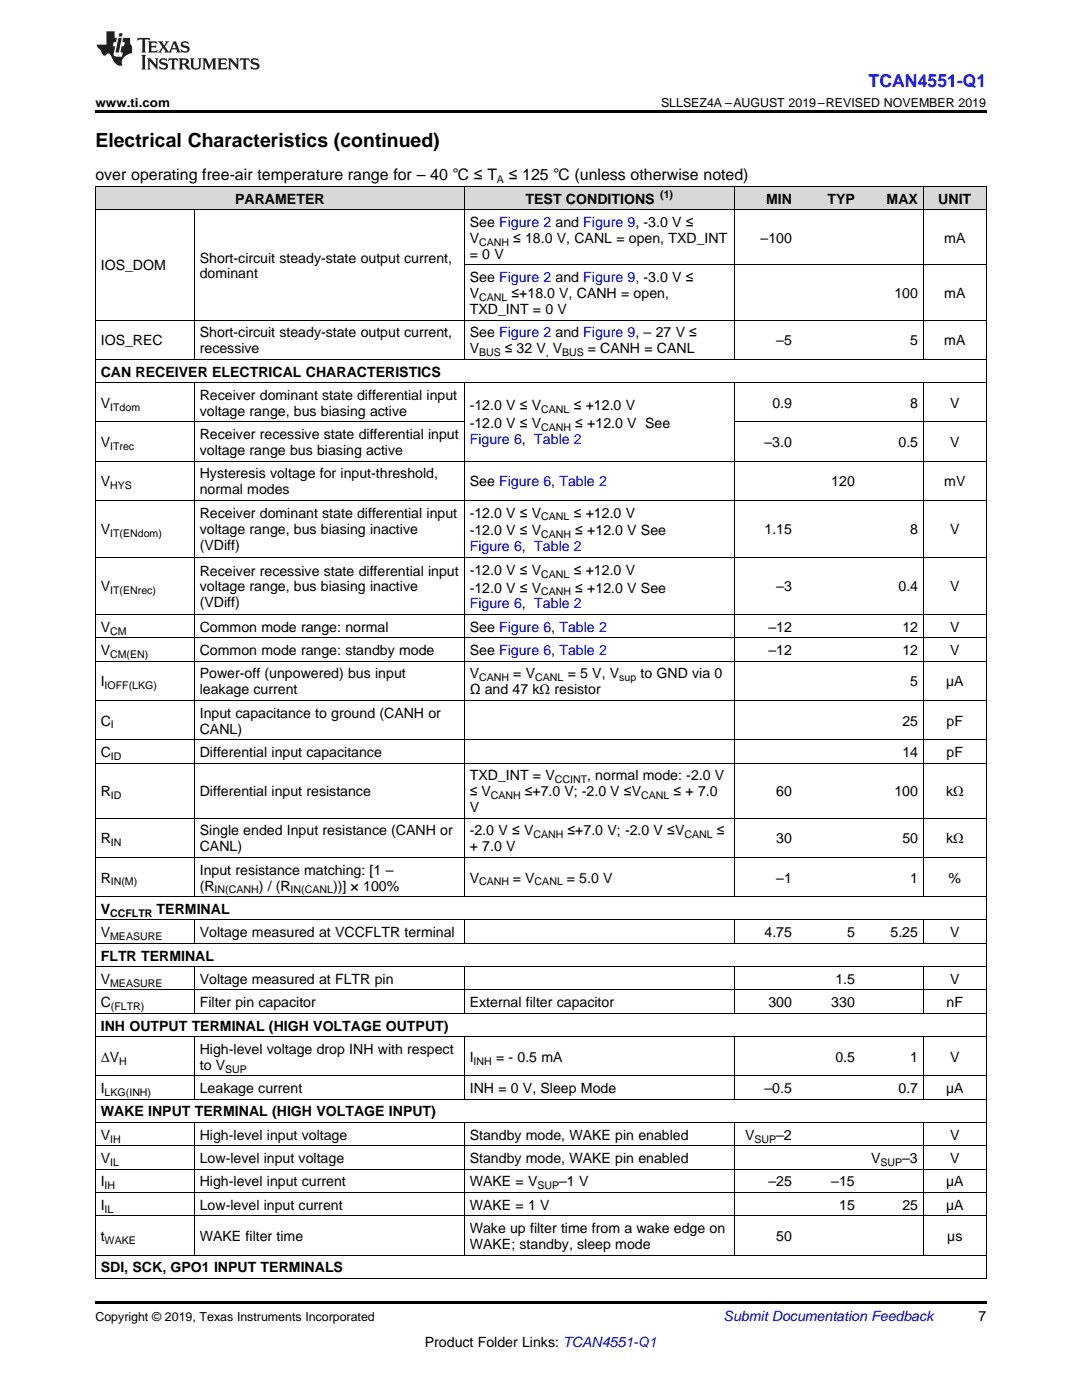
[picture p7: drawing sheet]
<svg xmlns="http://www.w3.org/2000/svg" width="216mm" height="279mm" viewBox="0 0 216 279" stroke-linecap="round" stroke-linejoin="round" font-family="sans-serif">
<defs><g id="words">
<text font-size="3.9" x="19" y="29.3">Electrical Characteristics (continued)</text>
<text font-size="3.5" fill="#00f" x="173.3" y="17.3">TCAN4551-Q1</text>
<g font-size="3.2">
<text x="19" y="36">over operating free-air temperature range for – 40 ℃ ≤ T</text>
<text x="101.5" y="36">≤ 125 ℃ (unless otherwise noted)</text>
</g>
<g font-size="2.8">
<text x="46.9" y="40.6">PARAMETER</text>
<text x="104.9" y="40.6">TEST CONDITIONS</text>
<text x="152.9" y="40.6">MIN</text>
<text x="165.1" y="40.6">TYP</text>
<text x="176.9" y="40.6">MAX</text>
<text x="187.2" y="40.6">UNIT</text>
<text x="93.7" y="45.3">See Figure 2 and Figure 9, -3.0 V ≤</text>
<text x="20.1" y="54">IOS_DOM</text>
<text x="39.9" y="52.4">Short-circuit steady-state output current,</text>
<text x="93.7" y="48.5">V</text>
<text x="93.7" y="51.6">= 0 V</text>
<text x="102.4" y="48.5">≤ 18.0 V, CANL = open, TXD_INT</text>
<text x="151.8" y="48.5">–100</text>
<text x="188.4" y="48.5">mA</text>
<text x="39.9" y="55.6">dominant</text>
<text x="93.7" y="56.3">See Figure 2 and Figure 9, -3.0 V ≤</text>
<text x="93.7" y="59.5">V</text>
<text x="102.1" y="59.5">≤+18.0 V, CANH = open,</text>
<text x="178.5" y="59.5">100</text>
<text x="188.4" y="59.5">mA</text>
<text x="93.7" y="62.7">TXD_INT = 0 V</text>
<text x="20.1" y="68.9">IOS_REC</text>
<text x="39.9" y="67.3">Short-circuit steady-state output current,</text>
<text x="39.9" y="70.5">recessive</text>
<text x="93.7" y="67.3">See Figure 2 and Figure 9, – 27 V ≤</text>
<text x="93.7" y="70.5">V</text>
<text x="100.8" y="70.5">≤ 32 V V</text>
<text x="117.3" y="70.5">= CANH = CANL</text>
<text x="154.9" y="68.9">–5</text>
<text x="181.6" y="68.9">5</text>
<text x="188.4" y="68.9">mA</text>
<text x="20.1" y="75.1">CAN RECEIVER ELECTRICAL CHARACTERISTICS</text>
<text x="20.1" y="81.4">V</text>
<text x="39.9" y="79.8">Receiver dominant state differential input</text>
<text x="39.9" y="83">voltage range, bus biasing active</text>
<text x="93.7" y="81.9">-12.0 V ≤ V</text>
<text x="114.5" y="81.9">≤ +12.0 V</text>
<text x="154.1" y="81.4">0.9</text>
<text x="181.6" y="81.4">8</text>
<text x="189.6" y="81.4">V</text>
<text x="20.1" y="89.2">V</text>
<text x="39.9" y="87.6">Receiver recessive state differential input</text>
<text x="93.7" y="85.5">-12.0 V ≤ V</text>
<text x="114.8" y="85.5">≤ +12.0 V See</text>
<text x="152.5" y="89.2">–3.0</text>
<text x="179.3" y="89.2">0.5</text>
<text x="189.6" y="89.2">V</text>
<text x="39.9" y="90.8">voltage range bus biasing active</text>
<text x="39.9" y="95.5">Hysteresis voltage for input-threshold,</text>
<text x="20.1" y="97">V</text>
<text x="39.9" y="98.6">normal modes</text>
<text x="93.7" y="97">See Figure 6, Table 2</text>
<text x="165.9" y="97">120</text>
<text x="188.4" y="97">mV</text>
<text x="20.1" y="106.6">V</text>
<text x="39.9" y="103.5">Receiver dominant state differential input</text>
<text x="39.9" y="106.6">voltage range, bus biasing inactive</text>
<text x="93.7" y="103.3">-12.0 V ≤ V</text>
<text x="93.7" y="106.9">-12.0 V ≤ V</text>
<text x="114.5" y="103.3">≤ +12.0 V</text>
<text x="114.8" y="106.9">≤ +12.0 V See</text>
<text x="152.5" y="106.6">1.15</text>
<text x="181.6" y="106.6">8</text>
<text x="189.6" y="106.6">V</text>
<text x="39.9" y="109.8">(VDiff)</text>
<text x="20.1" y="118">V</text>
<text x="39.9" y="114.9">Receiver recessive state differential input</text>
<text x="39.9" y="118">voltage range, bus biasing inactive</text>
<text x="93.7" y="114.7">-12.0 V ≤ V</text>
<text x="93.7" y="118.3">-12.0 V ≤ V</text>
<text x="114.5" y="114.7">≤ +12.0 V</text>
<text x="114.8" y="118.3">≤ +12.0 V See</text>
<text x="154.9" y="118">–3</text>
<text x="179.3" y="118">0.4</text>
<text x="189.6" y="118">V</text>
<text x="39.9" y="121.2">(VDiff)</text>
<text x="20.1" y="126.1">V</text>
<text x="20.1" y="130.7">V</text>
<text x="39.9" y="126.1">Common mode range: normal</text>
<text x="39.9" y="130.7">Common mode range: standby mode</text>
<text x="93.7" y="126.1">See Figure 6, Table 2</text>
<text x="93.7" y="130.7">See Figure 6, Table 2</text>
<text x="153.3" y="126.1">–12</text>
<text x="153.3" y="130.7">–12</text>
<text x="180.1" y="126.1">12</text>
<text x="180.1" y="130.7">12</text>
<text x="189.6" y="126.1">V</text>
<text x="189.6" y="130.7">V</text>
<text x="20.1" y="137">I</text>
<text x="39.9" y="135.4">Power-off (unpowered) bus input</text>
<text x="93.7" y="135.4">V</text>
<text x="102.4" y="135.4">= V</text>
<text x="113.3" y="135.4">= 5 V, V</text>
<text x="127.8" y="135.4">to GND via 0</text>
<text x="181.6" y="137">5</text>
<text x="188.8" y="137">µA</text>
<text x="39.9" y="138.6">leakage current</text>
<text x="39.9" y="143.2">Input capacitance to ground (CANH or</text>
<text x="93.7" y="138.6">Ω and 47 kΩ resistor</text>
<text x="20.1" y="144.8">C</text>
<text x="39.9" y="146.4">CANL)</text>
<text x="180.1" y="144.8">25</text>
<text x="188.9" y="144.8">pF</text>
<text x="20.1" y="151.1">C</text>
<text x="39.9" y="151.1">Differential input capacitance</text>
<text x="93.7" y="155.7">TXD_INT = V</text>
<text x="117.2" y="155.7">, normal mode: -2.0 V</text>
<text x="180.1" y="151.1">14</text>
<text x="188.9" y="151.1">pF</text>
<text x="20.1" y="158.9">R</text>
<text x="39.9" y="158.9">Differential input resistance</text>
<text x="93.7" y="158.9">≤ V</text>
<text x="104.7" y="158.9">≤+7.0 V; -2.0 V ≤V</text>
<text x="134.4" y="158.9">≤ + 7.0</text>
<text x="154.9" y="158.9">60</text>
<text x="178.5" y="158.9">100</text>
<text x="188.8" y="158.9">kΩ</text>
<text x="39.9" y="166.7">Single ended Input resistance (CANH or</text>
<text x="93.7" y="162.1">V</text>
<text x="93.7" y="166.7">-2.0 V ≤ V</text>
<text x="113.2" y="166.7">≤+7.0 V; -2.0 V ≤V</text>
<text x="143.1" y="166.7">≤</text>
<text x="20.1" y="168.3">R</text>
<text x="39.9" y="169.9">CANL)</text>
<text x="93.7" y="169.9">+ 7.0 V</text>
<text x="154.9" y="168.3">30</text>
<text x="180.1" y="168.3">50</text>
<text x="188.8" y="168.3">kΩ</text>
<text x="20.1" y="176.1">R</text>
<text x="39.9" y="174.6">Input resistance matching: [1 –</text>
<text x="39.9" y="177.7">(R</text>
<text x="51.6" y="177.7">) / (R</text>
<text x="66.5" y="177.7">))] × 100%</text>
<text x="93.7" y="176.1">V</text>
<text x="102.3" y="176.1">= V</text>
<text x="113.1" y="176.1">= 5.0 V</text>
<text x="154.9" y="176.1">–1</text>
<text x="181.6" y="176.1">1</text>
<text x="189.3" y="176.1">%</text>
<text x="20.1" y="182.4">V</text>
<text x="31.3" y="182.4">TERMINAL</text>
<text x="20.1" y="187">V</text>
<text x="20.1" y="191.7">FLTR TERMINAL</text>
<text x="39.9" y="187">Voltage measured at VCCFLTR terminal</text>
<text x="152.5" y="187">4.75</text>
<text x="169" y="187">5</text>
<text x="177.7" y="187">5.25</text>
<text x="189.6" y="187">V</text>
<text x="20.1" y="196.4">V</text>
<text x="39.9" y="196.4">Voltage measured at FLTR pin</text>
<text x="166.7" y="196.4">1.5</text>
<text x="189.6" y="196.4">V</text>
<text x="20.1" y="201">C</text>
<text x="39.9" y="201">Filter pin capacitor</text>
<text x="93.7" y="201">External filter capacitor</text>
<text x="153.3" y="201">300</text>
<text x="165.9" y="201">330</text>
<text x="188.9" y="201">nF</text>
<text x="20.1" y="205.7">INH OUTPUT TERMINAL (HIGH VOLTAGE OUTPUT)</text>
<text x="20.1" y="211.9">ΔV</text>
<text x="39.9" y="210.3">High-level voltage drop INH with respect</text>
<text x="39.9" y="213.5">to V</text>
<text x="93.7" y="211.9">I</text>
<text x="99" y="211.9">= - 0.5 mA</text>
<text x="166.7" y="211.9">0.5</text>
<text x="181.6" y="211.9">1</text>
<text x="189.6" y="211.9">V</text>
<text x="20.1" y="218.2">I</text>
<text x="39.9" y="218.2">Leakage current</text>
<text x="93.7" y="218.2">INH = 0 V, Sleep Mode</text>
<text x="152.5" y="218.2">–0.5</text>
<text x="179.3" y="218.2">0.7</text>
<text x="188.8" y="218.2">µA</text>
<text x="20.1" y="222.8">WAKE INPUT TERMINAL (HIGH VOLTAGE INPUT)</text>
<text x="20.1" y="227.5">V</text>
<text x="39.9" y="227.5">High-level input voltage</text>
<text x="93.7" y="227.5">Standby mode, WAKE pin enabled</text>
<text x="148.7" y="227.5">V</text>
<text x="154.9" y="227.5">–2</text>
<text x="189.6" y="227.5">V</text>
<text x="20.1" y="232.1">V</text>
<text x="39.9" y="232.1">Low-level input voltage</text>
<text x="93.7" y="232.1">Standby mode, WAKE pin enabled</text>
<text x="173.8" y="232.1">V</text>
<text x="180" y="232.1">–3</text>
<text x="189.6" y="232.1">V</text>
<text x="20.1" y="236.8">I</text>
<text x="39.9" y="236.8">High-level input current</text>
<text x="93.7" y="236.8">WAKE = V</text>
<text x="111.6" y="236.8">–1 V</text>
<text x="153.3" y="236.8">–25</text>
<text x="165.9" y="236.8">–15</text>
<text x="188.8" y="236.8">µA</text>
<text x="20.1" y="241.4">I</text>
<text x="39.9" y="241.4">Low-level input current</text>
<text x="93.7" y="241.4">WAKE = 1 V</text>
<text x="167.5" y="241.4">15</text>
<text x="180.1" y="241.4">25</text>
<text x="188.8" y="241.4">µA</text>
<text x="20.1" y="247.7">t</text>
<text x="39.9" y="247.7">WAKE filter time</text>
<text x="93.7" y="246.1">Wake up filter time from a wake edge on</text>
<text x="93.7" y="249.3">WAKE; standby, sleep mode</text>
<text x="154.9" y="247.7">50</text>
<text x="189" y="247.7">µs</text>
<text x="20.1" y="253.9">SDI, SCK, GPO1 INPUT TERMINALS</text>
<text x="195.3" y="263.6">7</text>
<text x="84.8" y="268.9">Product Folder Links: TCAN4551-Q1</text>
</g>
<g font-size="2.8" fill="#00f">
<text x="93.7" y="88.7">Figure 6, Table 2</text>
<text x="93.7" y="110">Figure 6, Table 2</text>
<text x="93.7" y="121.4">Figure 6, Table 2</text>
</g>
<text font-size="2.8" fill="#0000c8" x="144.4" y="263.6">Submit Documentation Feedback</text>
<g font-size="2.5">
<text x="19" y="21.4">www.ti.com</text>
<text x="131.9" y="21.4">SLLSEZ4A –AUGUST 2019–REVISED NOVEMBER 2019</text>
<text x="19" y="263.6">Copyright © 2019, Texas Instruments Incorporated</text>
</g>
<g font-size="2.1">
<text x="99.2" y="36.6">A</text>
<text x="131.7" y="39.5">(1)</text>
<text x="95.6" y="49">CANH</text>
<text x="95.6" y="60">CANL</text>
<text x="95.6" y="71">BUS</text>
<text x="108.9" y="71">,</text>
<text x="112.1" y="71">BUS</text>
<text x="22" y="82">ITdom</text>
<text x="108" y="82.5">CANL</text>
<text x="22" y="89.8">ITrec</text>
<text x="108" y="86">CANH</text>
<text x="22" y="97.6">HYS</text>
<text x="22" y="107.2">IT(ENdom)</text>
<text x="108" y="103.9">CANL</text>
<text x="108" y="107.4">CANH</text>
<text x="22" y="118.6">IT(ENrec)</text>
<text x="108" y="115.3">CANL</text>
<text x="108" y="118.8">CANH</text>
<text x="22" y="126.6">CM</text>
<text x="22" y="131.3">CM(EN)</text>
<text x="20.9" y="137.5">IOFF(LKG)</text>
<text x="95.6" y="136">CANH</text>
<text x="106.8" y="136">CANL</text>
<text x="123.6" y="136">sup</text>
<text x="22.1" y="145.4">I</text>
<text x="22.1" y="151.6">ID</text>
<text x="22.1" y="159.5">ID</text>
<text x="97.9" y="159.5">CANH</text>
<text x="110.7" y="156.3">CCINT</text>
<text x="127.9" y="159.5">CANL</text>
<text x="106.4" y="167.3">CANH</text>
<text x="136.6" y="167.3">CANL</text>
<text x="22.1" y="168.9">IN</text>
<text x="22.1" y="176.7">IN(M)</text>
<text x="42.8" y="178.3">IN(CANH</text>
<text x="58" y="178.3">IN(CANL</text>
<text x="95.6" y="176.7">CANH</text>
<text x="106.7" y="176.7">CANL</text>
<text x="22" y="183">CCFLTR</text>
<text x="22" y="187.6">MEASURE</text>
<text x="22" y="196.9">MEASURE</text>
<text x="22.1" y="201.6">(FLTR)</text>
<text x="23.8" y="212.5">H</text>
<text x="44.9" y="214.1">SUP</text>
<text x="94.5" y="212.5">INH</text>
<text x="20.9" y="218.7">LKG(INH)</text>
<text x="22" y="228">IH</text>
<text x="22" y="232.7">IL</text>
<text x="150.5" y="228">SUP</text>
<text x="175.7" y="232.7">SUP</text>
<text x="20.9" y="237.3">IH</text>
<text x="107.2" y="237.3">SUP</text>
<text x="20.9" y="242">IL</text>
<text x="20.9" y="248.2">WAKE</text>
</g>
</g></defs>
<g fill="#d8d8d8">
<path d="M19 37.3h19.8v4.6h-19.8z"/>
<path d="M38.8 37.3h53.9v4.6h-53.9z"/>
<path d="M92.7 37.3h53.8v4.6h-53.8z"/>
<path d="M146.5 37.3h12.6v4.6h-12.6z"/>
<path d="M159.1 37.3h12.6v4.6h-12.6z"/>
<path d="M171.7 37.3h12.6v4.6h-12.6z"/>
<path d="M184.3 37.3h12.5v4.6h-12.5z"/>
</g>
<path d="M19 22h177.8v.5h-177.8zM19 259.7h177.8v.5h-177.8z" fill="#000"/>
<g fill="none" stroke="#000" stroke-width=".2">
<path d="M19 37.2h177.8M19.1 37.2v218M92.6 37.2v34.6M146.5 37.2v34.6M184.2 37.2v34.6M196.8 37.2v218M19 41.9h177.8M38.8 41.9v29.9M92.7 52.9h104.1M19 76.4h177.8M19 71.7h177.8M19 63.9h177.8"/>
<path d="M38.8 76.4v102.6M92.6 76.4v102.6M146.5 76.4v102.6M184.2 76.4v102.6M19 99.9h177.8M19 92h177.8M19 84.2h73.7M146.5 84.2h50.3M19 111.2h177.8M19 139.8h177.8M19 132h177.8M19 127.3h177.8"/>
<path d="M19 122.6h177.8M19 152.3h177.8M19 147.6h177.8M19 178.9h177.8M19 171.1h177.8M19 163.3h177.8M19 197.6h177.8M19 192.9h177.8M19 188.3h177.8M19 183.6h177.8M38.8 183.7v4.6M38.8 193v9.3"/>
<path d="M92.6 183.7v4.6M92.6 193v9.3M146.5 183.7v4.6M146.5 193v9.3M184.2 183.7v4.6M184.2 193v9.3M19 219.4h177.8M19 214.7h177.8M19 206.9h177.8M19 202.2h177.8M38.8 206.9v12.5M92.6 206.9v12.5"/>
<path d="M146.5 206.9v12.5M184.2 206.9v12.5M19 238h177.8M19 233.3h177.8M19 228.7h177.8M19 224h177.8M38.8 224.1v26.4M92.6 224.1v26.4M146.5 224.1v26.4M184.2 224.1v26.4M19 255.1h177.8M19 250.5h177.8"/>
<path d="M19 242.7h177.8"/>
</g>
<g fill="#231f20">
<path d="M27.5 7.6l-.1 .5 .4-.2h.6v.1v2.1l-.2 .4h1l-.3-.4v-2.1l.1-.1h.5l.5 .2-.2-.5zM29.5 8.3l.2 .3v1.5l-.2 .4h1.8l.2-.6a1.04 1.04 0 0 1-1.3 .2v-.7h.6l.3 .2v-.6l-.3 .2h-.6v-.6l.8-.1 .4 .3-.2-.5zM31.5 8.3l.9 1.1-.9 1.1h.8l-.2-.2 .5-.7 .4 .7-.2 .2h1.5l-.1-.2 .1-.4h.9l.1 .4-.2 .2h1l-.3-.3-.7-1.9h-.5l-.9 2-.8-1 .9-1h-.8l.1 .3-.3 .5-.4-.6 .2-.2zM34.7 8.6l.4 1h-.7zM36.3 8.4a.63 .63 0 0 0-.2 .7 .63 .63 0 0 0 .6 .4l.6 .2 .1 .2a.75 .75 0 0 1-.7 .4 .75 .75 0 0 1-.6-.5l.1 .7 .1-.1a1.11 1.11 0 0 0 1.5-.6 1.13 1.13 0 0 0-1.2-.8l-.1-.4a1.04 1.04 0 0 1 1.2 .2l-.2-.5-.1 .1-.5-.2zM28.2 10.9l.2 .4v2.2l-.2 .4h1l-.3-.4v-2.2l.3-.4zM29.3 11.6l.3 .4v1.5l-.3 .4h.8l-.2-.4v-1.3l1.5 1.7v-1.9l.2-.4h-.7l.2 .4v.9l-1.1-1.3zM32 11.8a.62 .62 0 0 0-.2 .7 .62 .62 0 0 0 .6 .4l.6 .1 .1 .3a.76 .76 0 0 1-.7 .3 .76 .76 0 0 1-.6-.4l.1 .7 .1-.1a1.11 1.11 0 0 0 1.5-.6 1.13 1.13 0 0 0-1.2-.8l-.1-.4a1.04 1.04 0 0 1 1.2 .2l-.2-.6-.1 .1-.5-.1zM33.7 11.6l-.2 .6a.61 .61 0 0 1 .8-.3v1.6l-.2 .4h.9l-.2-.4v-1.6a.63 .63 0 0 1 .8 .3l-.2-.6zM35.6 11.6l.3 .4v1.5l-.3 .4h1l-.2-.2v-.8l.5 .2a.76 .76 0 0 0 1.2 .7l-1-1a.58 .58 0 0 0 .6-.5 .58 .58 0 0 0-.5-.6zM36.4 11.9h.1a.45 .45 0 0 1 .5 .1 .45 .45 0 0 1 .1 .5l-.7 .2zM37.9 11.6l.2 .2a2.17 2.17 0 0 0 .3 1.9 .99 .99 0 0 0 1.6-.6v-1.1l.2-.4h-.7l.2 .2a1.92 1.92 0 0 1-.2 1.8 .6 .6 0 0 1-.9-.5v-1.1l.2-.4zM40.4 11.6l.2 .4v1.5l-.2 .4h.7l-.2-.4v-1.4l.8 1.8 .8-1.8v1.4l-.2 .4h.9l-.2-.4v-1.5l.2-.4h-.8l-.6 1.5-.6-1.5zM43.4 11.6l.2 .4v1.5l-.2 .4h1.8l.2-.6a1.04 1.04 0 0 1-1.3 .1v-.6h.5l.4 .2v-.6l-.4 .2h-.5v-.7h.8l.3 .3-.1-.6zM45.5 11.6l.2 .4v1.5l-.2 .4h.7l-.2-.4v-1.3l1.5 1.7v-1.9l.2-.4h-.7l.2 .4v.9l-1.1-1.3zM47.9 11.6l-.1 .6a.61 .61 0 0 1 .8-.3v1.6l-.3 .4h1l-.3-.4 .1-1.6a.63 .63 0 0 1 .7 .3l-.1-.6zM50.2 11.8a.62 .62 0 0 0-.2 .7 .62 .62 0 0 0 .6 .4l.6 .1 .2 .3a.76 .76 0 0 1-.8 .3 .76 .76 0 0 1-.6-.4l.1 .7 .2-.1a1.11 1.11 0 0 0 1.5-.6 1.13 1.13 0 0 0-1.3-.8l-.1-.4a1.04 1.04 0 0 1 1.2 .2l-.1-.6-.2 .1-.5-.1z"/>
<path d="M21.2 6.3v2.6h-1.9l.1 .4 .7 .9a.91 .91 0 0 0 1 .8 .56 .56 0 0 1 .5-.3 .56 .56 0 0 1 .5 .3l.4 .8a1.53 1.53 0 0 0 1.9 1.2 1.54 1.54 0 0 1 1-2.1l.9-.3v-1.4a1.52 1.52 0 0 1-.3-1.6h-1.4l-.2 .8h.5l-.2 .8h-.4l-.2 1v.2l.4 .1-.2 .8a1.93 1.93 0 0 1-1.6-.3l.3-1.8h-.5l.2-.8h.4l.2-.8h-.4v-1.3zM23.6 7.6l-.6 2.9h.7l.6-2.9zM23.8 6.6l-.1 .7h.6l.2-.7z"/>
</g>
<use href="#words"/>
</svg>
